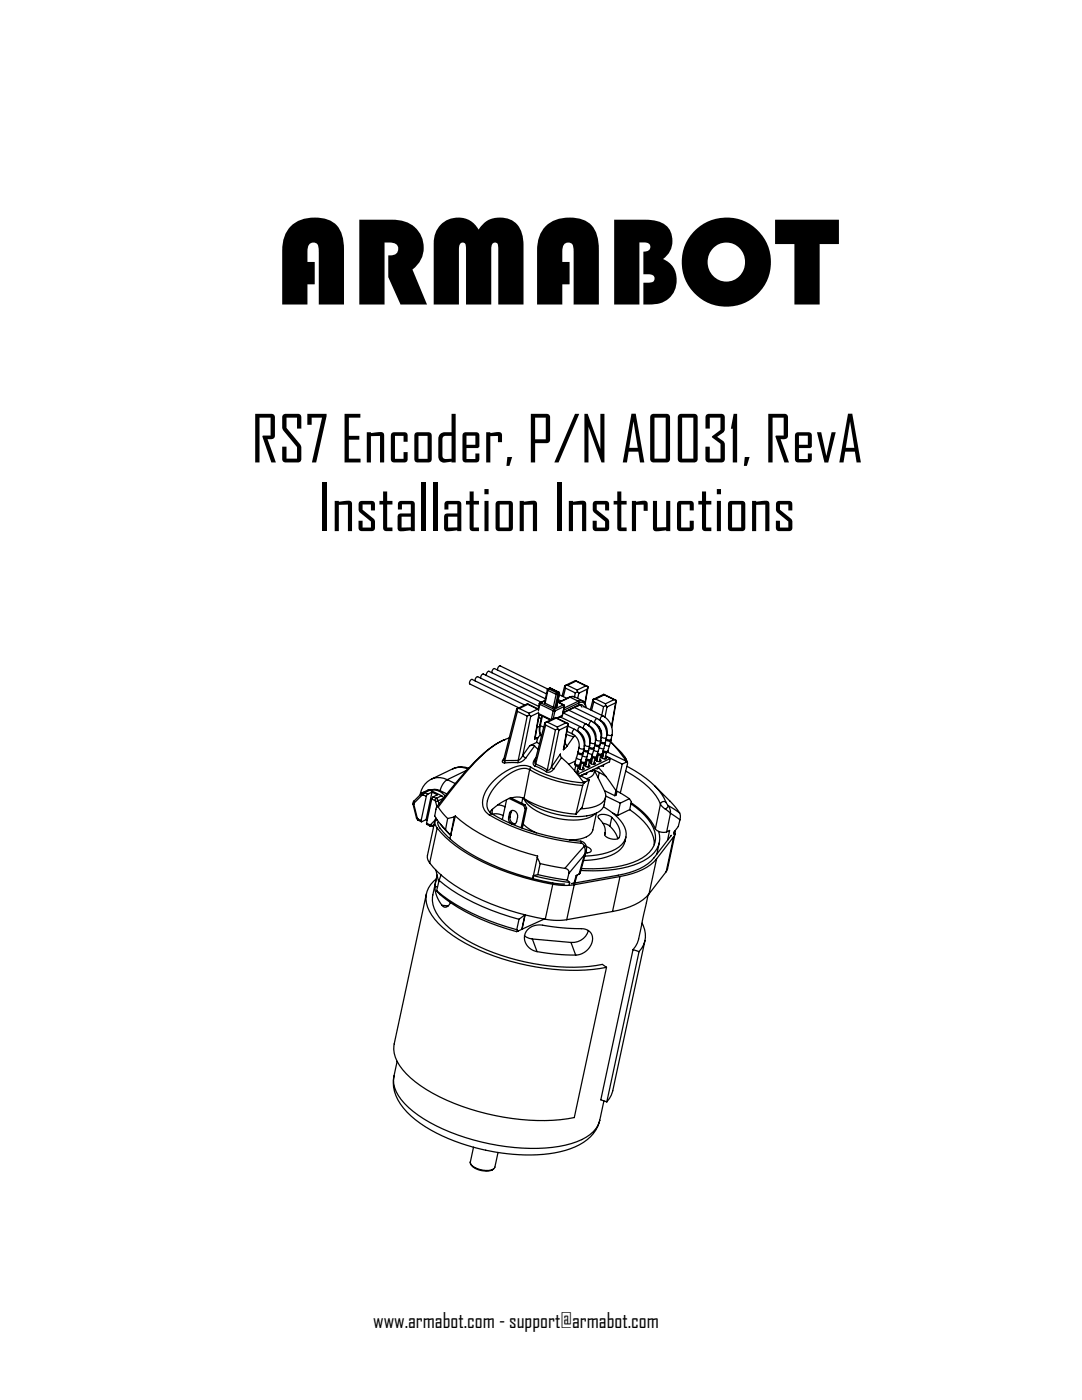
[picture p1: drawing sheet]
<svg xmlns="http://www.w3.org/2000/svg" width="216mm" height="279mm" viewBox="0 0 216 279" stroke-linecap="round" stroke-linejoin="round" font-family="sans-serif">
<defs><g id="words">
<text font-size="25.4" x="55" y="60.8">ARMABOT</text>
<g font-size="12.7">
<text x="50.1" y="92.3">RS7 Encoder, P/N A0031, RevA</text>
<text x="63.6" y="106">Installation Instructions</text>
</g>
<text font-size="4.2" x="74.5" y="265">www.armabot.com - support@armabot.com</text>
</g></defs>
<g fill="none" stroke="#000" stroke-width=".25">
<path d="M94.8 135.9a.73 .73 0 0 1 .5-.9l12.2 6M95.9 135.3a.73 .73 0 0 1 .5-.8l11.6 5.6M97 134.8a.73 .73 0 0 1 .5-.8l11.3 5.5M98.2 134.3a.73 .73 0 0 1 .5-.9l10.3 5.1M99.3 133.7a.73 .73 0 0 1 .5-.8l9.5 4.6M108.7 139.9l-.8 .4M108.8 139.8l-1.1 .5M109.2 137.7l-.5 2.5 .1 .1M109.2 137.7l.1 .1M109.3 137.8l1.7 .8M109.3 137.8l-.5 2.5M109.4 137.5l-.2 .2"/>
<path d="M109.4 137.5h.1M109.5 137.5l-.2 .3M109.5 137.5l1.7 .8M109.6 137.3h.2M109.6 137.3l-.2 .2M109.8 137.3l1.7 .8M109.8 137.3l-.3 .2M111 138.6h.3M111 138.6l-.6 2.5M111.2 138.3l-.2 .3M111.2 138.3l.1 .3M111.3 138.6l-.5 2.6"/>
<path d="M111.4 139.6l.6 .3M111.4 138.1l.2 .4M111.4 138.1l-.2 .2M111.5 138.1l.1 .3M111.5 138.1h-.1M111.6 138.6l1.5 .8M111.6 138.5l-.3 .1M111.6 138.5l-.6 2.5M111.6 138.4l-.6 2.6M111.6 138.4v.1M112.7 136.8l.1 .5M112.7 136.8l-.5 2.1"/>
<path d="M112.8 137.3l2 1M112.8 137.3l-.4 1.7M113.2 136.8h-.5M113.2 136.8l2 .9M113.6 139.1h.2M113.6 139.1l-2.1 1.1M113.8 139.1l1.6 .8M113.8 139.1l-2.3 1.1M114.6 139.1l-.4-.1-.6 .1M114.6 139.1h-.8M114.6 139.1h.1M114.6 139.1l1.6 .8"/>
<path d="M114.8 138.3l-.2 .8M114.8 135.8l-2.1 1M114.9 135.9l-.1-.1 2.4 1.2M114.9 135.9l2 1M114.9 135.9l-1.7 .9M115.2 137.7v.4M115.2 138.1l-.4 .2M115.2 138.1l.3 .2M115.4 139.9l.1 .4M115.4 139.9l-2.9 1.4M115.5 138.3l-.2 1.1M116.2 139.9a1.27 1.27 0 0 1 .7 1.3"/>
<path d="M116.2 139.9h-.8M116.9 136.9a.36 .36 0 0 1 .4 .2 .36 .36 0 0 1-.1 .4M116.9 136.9l-1.7 .8M117.2 137.5l-1.7 .8M117.2 137.5l-.5 2.8M117.3 137.2l-.5 3.2M118.4 139.6l.1 .5M118.4 139.6l-.6 2.1M118.9 139.5l-.5 .1M118.9 139.5l1.9 1M120.4 138.6l-2.1 1M120.6 138.7l-.1-.1 2.3 1.1"/>
<path d="M120.6 138.7l-1.7 .8M120.6 138.7l1.9 .9M122.5 139.6a.36 .36 0 0 1 .5 .2 .36 .36 0 0 1-.2 .5M122.5 139.6l-1.7 .9M123 139.9l-.9 5.2M82.6 159.9l-.2 .6M82.6 159.9v.4M84.2 158.3v.4M84.2 158.3l-1.6 1.6M84.2 158.7l-1.6 1.6M84.3 158.2h.4M84.3 158.2l-.1 .1"/>
<path d="M84.4 158.6l-.2 .1M84.4 158.6l.7 .3M84.7 158.2l-.3 .4M84.7 158.2l.6 .3M85.1 158.9l-1.1 4.9M85.3 158.5l-.2 .4M85.8 157.7l-.3-.1-1.2 .6M85.8 157.7l-1.1 .5M85.8 157.7l2.3 1.1M85.9 157.7a2.24 2.24 0 0 1 1.9 .1M86 157.8a2.63 2.63 0 0 1 2.8 1.1M86.1 159.5l.7 .3"/>
<path d="M86.1 159.5l-1 4.8M86.2 158.1l-.9 .4M86.2 158.1l1.1 .5-.9 .4M86.2 158.1l-1.2 5.5M86.4 159l-.3 .5M86.4 159l.7 .3M86.8 159.8l.1 .2M86.9 160l.3 1M87.1 159.3l-.3 .5M87.1 159.3l.3 .5M87.4 159.8l-.5 .2M87.4 159.8l.2 .6"/>
<path d="M87.8 157.8l1.4 .6M88.1 158.8l.4 .5-1.1 .5M88.1 158.8l-1 .5M89.2 155.6a3.7 3.7 0 0 0-5.4 3M89.2 155.6a3.5 3.5 0 0 0-1.4 2.2M89.2 155.6l1.6 .8M93.1 153.7l-3.9 1.9M93.3 153.5a3.6 3.6 0 0 0-3-.1l-4.2 2.1M93.5 153.3a4 4 0 0 0-3.1 .1M100.5 151.5l-.3 .5 .5 .3M100.5 151.5h.1M100.6 151.4l-.1 .1"/>
<path d="M100.7 147.6a20.5 20.5 0 0 0-7.2 5.8l-2.7 3-3.6 4.6M100.7 151.8v.5M100.7 147.6a20 20 0 0 0-7.4 6.1l-5.9 7.4M101 159.6l-1.6 1-1.7 1.5M101.6 159.3l-.5 .3-.9 4M101.6 159.3l2.9 1.5M101.6 159.3l.3-.1 2.9 1.4M101.6 147.3l-.9 .3M102 159.3l.6-.2a2.79 2.79 0 0 1 2 .3M103.1 141.5l.1 .5M103.1 141.5l-2.6 10.1v.2h.2M103.2 142l2 .9"/>
<path d="M103.2 142l-2.5 9.8M103.3 152.2l-2.6 .1M103.4 151.8l-.1 .4M103.4 151.8h-2.7M103.6 141.4l-.5 .1M103.6 141.4l2 .9M104.3 150.8l-.5 .7-.4 .3M104.3 150.8l.6 .5M104.3 159.3l-.2 1M104.5 159.3a6.4 6.4 0 0 0 4.2 3.3 13.7 13.7 0 0 0 8.9 .6l1.2-.8M104.6 159.4a24.1 24.1 0 0 0 10.3 3.1M104.7 140.7l-10.5-5.1a.68 .68 0 0 0-.5 .9l9.8 4.8"/>
<path d="M104.9 151.3l-.8 .7-.8 .2M105.2 142.9l-1.8 8.9M105.3 140.5l2.1 1M105.3 140.6l-.1-.1-2.1 1M105.3 140.6l2 .9M105.3 140.6l-1.7 .8M105.6 142.3v.4M105.6 142.7l-.4 .2M105.6 142.7l.3 .3M105.7 153.6a4 4 0 0 0-4 .8 9.2 9.2 0 0 0-4.5 6 2.07 2.07 0 0 0 1 2M105.7 153.6a24.4 24.4 0 0 0 10.6 3.2M105.7 153.6l-1.1 5.8"/>
<path d="M105.7 148.8l.5-.1 .5 .2M105.7 148.8l-1.4 2M105.9 143l-1.6 7.8M105.9 153.1a24 24 0 0 0 10.7 3.1M105.9 153.1a5.1 5.1 0 0 0-5 .8 9.3 9.3 0 0 0-4.6 5.7 2.81 2.81 0 0 0 1.3 3M105.9 153.1l-.2 .5M106.7 148.9l-1.8 2.4M106.7 148.9l.7 .6M106.7 151.6a.8 .8 0 0 0 0 1.3M106.7 151.6h.1M106.7 152.9l2.3 1.1M106.8 147.2l-.1 .3"/>
<path d="M106.8 147.2l.2 .2 .1-.2M106.9 152.5l2.3 1.2M106.9 152.5l-.2 .4M106.9 151.2l-.2 .4M107.1 148.2l-1.4 .6M107.1 148.2l.6 .2M107.1 147.2l-.2 .1M107.3 147.3l-.6 .2M107.3 147.3l-.2 .9M107.3 147.3h-.1M107.3 141.5l-1.7 .8M107.3 141.5h.1"/>
<path d="M107.3 147.2h-.2M107.3 147.2l-.1 .1M107.5 142.2l-1.6 .8M107.5 142.6l2.3 1.1M107.5 143.2l.5 .2M107.5 142.6l-.8 4.9M107.6 142.6l-.8 4.6M107.6 140.4l.1 .2M107.6 140.4l-.2 1.2M107.7 145l-.5 .2M107.7 144.7v.3a2.15 2.15 0 0 0 .3 1.9 2.16 2.16 0 0 1-.2-2.1M107.7 144.7l.1 .1"/>
<path d="M107.7 140.6l2.7 1.3M107.7 140.6l-.3 1.3M107.7 140.3l-.1 .1M107.7 140.3h.2M107.8 144.8l.7 .3M107.8 146.6l-.5 .6M107.9 140.3l-.2 .3M107.9 140.3l2.7 1.3M108.1 142.9l-.4 1.8M108.2 142.9l-.4 1.9M108.8 144.2l.1 .5M108.8 144.2l-2 7.7-.1 .4 .2 .2"/>
<path d="M108.8 140.3l1.6 .8M108.9 144.7l1.9 1M108.9 144.7l-2 7.8M109.2 153.7l-.2 .3M109.3 144.1l-.5 .1M109.3 144.1l1.9 1M110 153.1l-.4 .5-.4 .1M110 153.1l.5 .4M110.4 141.9h.3M110.4 141.9l-.4 1.7-2.6-1.2M110.4 141.1l.4 .1M110.5 153.5a1.1 1.1 0 0 1-1.5 .5"/>
<path d="M110.6 141.6l-.2 .3M110.6 141.6l.1 .3M110.7 141.9l-.3 1.5M110.8 145.7l-1.6 8M110.9 143.2l2.3 1.2M111 143.3l-.1-.1-2.2 1M111 143.3l-1.7 .8M111 143.3l1.9 1M111 141l-.2 .2M111.2 145.1l.1 .3M111.3 145.4l-.5 .3M111.3 145.4l.2 .3"/>
<path d="M111.3 140.1l1.2 .6M111.5 145.7l-1.5 7.4M111.8 143.1l4 1.9M112 151.2l-1.5 2.3M112 151.2a29.3 29.3 0 0 1 4.4 4.9h.3M112 151.2l-.2-.7-1.8 2.6M112.1 142.9l-.9 .4M112.2 142.8l-.1 .1M112.2 142.8l-1.1 .5M112.4 142.3l4.5 2.2M112.4 140.7l.2 .3M112.4 140.7l-1.8 .9"/>
<path d="M112.5 140.7l.1 .2M112.5 140.7h-.1M112.6 141l-1.9 .9M112.6 140.9v.1M112.6 140.9l-.4 1.9M112.7 148.3l.1 .1M112.8 148.4l.3 .6M112.8 148.4l-.1 .1M112.9 144.3a.36 .36 0 0 1 .5 .1 .36 .36 0 0 1-.2 .5M112.9 144.3l-1.7 .8M113 146.6l1.5 .4M113.1 149l-.7 .6"/>
<path d="M113.1 145.9l1.1 .6M113.2 144.9l-1.7 .8M113.2 144.9l-.8 4.7M113.3 144.9l1.4 .7M113.4 144.6l-1 5M113.5 141.7l4.5 2.2M114.2 146.5a2.55 2.55 0 0 1 1.3 2.6M114.5 147l-1.4 2M114.6 141.2l4.6 2.2M114.7 146.8l-.2 .2M114.7 145.6a3.6 3.6 0 0 1 1.8 3.8M114.7 145.6a.68 .68 0 0 0-.5 .9"/>
<path d="M114.7 152.3a.55 .55 0 0 0 .3 .6 .55 .55 0 0 0 .7-.1v-.2M114.7 152.3a.69 .69 0 0 0 1 .3M114.8 151.9l-1.3 .6M114.9 152.8l-.2 1.1M115 151.2l-.3 1.1M115 151.3l.4 .2 .6 .1M115 145.8l.4 .1M115.2 153.7l.3 .3-.6 .2M115.2 154.5l2.4 1.2M115.3 150.3l-.3 .9M115.3 150.3a.69 .69 0 0 0 1 .2M115.3 150a.69 .69 0 0 0 1 .3"/>
<path d="M115.4 140.8h.4l.3 .3M115.4 140.8l-3.1 1.5M115.4 145.9a2.57 2.57 0 0 1 1.2 3.1M115.4 152.9l-.3 1.3M115.5 140.7a.67 .67 0 0 1 1 .4M115.5 140.7l-.1 .1M115.5 140.7l-3.1 1.5M115.5 146h-.1M115.5 149.2a.69 .69 0 0 0 1 .2M115.5 149.1l-.2 1.2M115.5 140.3a.88 .88 0 0 1 1 0 .88 .88 0 0 1 .4 .9M115.5 140.3l-3.1 1.5"/>
<path d="M115.8 145a3.6 3.6 0 0 1 1.8 3.8M115.8 145a.68 .68 0 0 0-.4 .9M115.8 153.1l-.3 .1a.67 .67 0 0 0 1.1 .2l-.3-.2M115.9 151.9a.74 .74 0 0 0 .9 .1M116 154.8v.1M116 151.6l-.3 1M116 152.3l-.3 1.2M116.1 145.2l.4 .2M116.2 150.8l.9 .2M116.3 156.8l-1.4 5.7M116.3 150.5l-.3 1.1M116.4 149.8a.73 .73 0 0 0 1 .1"/>
<path d="M116.5 145.4a2.55 2.55 0 0 1 1.3 2.7M116.5 149.6a.73 .73 0 0 0 1 .1M116.5 152.4l-.3 1.2M116.5 145.4l-.1 .1M116.5 149.4l-.2 1.1M116.6 156.2l-.3 .6M116.6 141.1l3.7 1.8M116.7 148.6a.69 .69 0 0 0 .9 .2M116.7 154.4l-.6 .3M116.7 156.1l-.1 .1M116.8 152a.54 .54 0 0 1-.4 .4 .54 .54 0 0 1-.6-.3M116.9 144.5a.68 .68 0 0 0-.4 .9"/>
<path d="M116.9 144.5a3.6 3.6 0 0 1 1.9 3.8M116.9 152.5l-.3 .2a.67 .67 0 0 0 1.1 .2l-.3-.2M117 151.4a.74 .74 0 0 0 1 .1M117 155.4a1.53 1.53 0 0 0 1.5-1.9l2.1 4.3a1.95 1.95 0 0 1-1 2.8 8.2 8.2 0 0 1-3.7 .8M117.1 154.2l-.1 .3-.3-.1-.6 .3M117.1 151l-.3 1M117.1 151.7l-.2 1.3M117.3 144.7l.3 .2M117.3 150.3l.9 .2M117.4 149.9l-.3 1.1M117.6 149.3a.73 .73 0 0 0 .9 .1M117.6 155.7l-1.4 5.4-1.3 1.4"/>
<path d="M117.6 155.7l-.9 .4M117.6 144.9a2.55 2.55 0 0 1 1.3 2.6M117.6 149a.73 .73 0 0 0 1 .2M117.6 144.9h.1M117.6 151.8l-.3 1.3M117.6 148.8l-.2 1.1M117.8 148.1a.69 .69 0 0 0 1 .2M117.8 148.1l-.1 .3M118 151.5a.54 .54 0 0 1-.5 .4 .54 .54 0 0 1-.6-.3M118 143.9a3.6 3.6 0 0 1 1.9 3.8M118 143.9a.68 .68 0 0 0-.4 1M118.1 152l-.4 .1a.67 .67 0 0 0 1.1 .2l-.2-.2"/>
<path d="M118.1 150.8a.74 .74 0 0 0 1 .1M118.2 153.7l-.1 .2h-.3M118.2 150.5l-.2 1M118.2 151.2l-.2 1.2M118.4 144.2l.3 .1M118.4 149.7l.9 .3M118.5 140.1l1.9 .9M118.5 140.1l-.5 1.7M118.5 149.4l-.3 1.1M118.6 153.7l2.4 1.3M118.7 148.7a.73 .73 0 0 0 .9 .2M118.7 144.3a2.55 2.55 0 0 1 1.3 2.7"/>
<path d="M118.7 148.5a.73 .73 0 0 0 1 .1M118.7 151.3l-.2 1.2M118.8 148.3l-.3 1.1M118.9 147.5a.69 .69 0 0 0 1 .2M118.9 147.5l-.1 .4M119.1 150.9a.54 .54 0 0 1-.5 .4 .54 .54 0 0 1-.5-.3M119.2 143.4a3.6 3.6 0 0 1 1.8 3.8M119.2 143.4a.68 .68 0 0 0-.5 .9M119.2 150.5a.73 .73 0 0 0 .9 .1M119.2 151.5l-.4 .1a.67 .67 0 0 0 1.1 .2l-.2-.2M119.2 150.3a.74 .74 0 0 0 1 .1M119.3 153.1v.3h-.4"/>
<path d="M119.3 150l-.2 .9M119.4 153.1l1.5 1.9 2 2.8M119.4 150.6l-.3 1.3M119.5 143.6l.3 .2M119.5 145l-.1 .2M119.6 149.2l.9 .2M119.6 154.2l-.3 1M119.6 148.9l-.3 1.1M119.7 145.9h.3M119.8 148.2a.73 .73 0 0 0 1 .1M119.8 143.8a2.55 2.55 0 0 1 1.3 2.6M119.8 148a.73 .73 0 0 0 1 .1"/>
<path d="M119.9 150.8l-.3 1.2M119.9 143.8v.1M119.9 147.7l-.3 1.2M120 147a.69 .69 0 0 0 1 .2M120 147l-.1 .3M120.2 150.6l.2 .1M120.2 150.5l.2 .1M120.2 150.4l-.1 .2M120.3 142.9a.68 .68 0 0 0-.5 .9M120.3 142.9a3.6 3.6 0 0 1 1.8 3.8M120.3 150.9l-.3 .1a.67 .67 0 0 0 1.1 .2l-.3-.2M120.4 149.8a.74 .74 0 0 0 .9 .1"/>
<path d="M120.4 141l-.3 1.8M120.5 152.6l-.1 .3-.4-.1M120.5 149.4l-.3 1M120.5 144.3l-.1 .2M120.5 150.1l-.3 1.3M120.6 157.8l2.1 1M120.7 148.6l.9 .3M120.8 148.3l-.3 1.1M120.8 140.5l.1 .3M120.8 150.9l1 .5M120.8 150.9l3.4 1.6M120.8 159.1a3.3 3.3 0 0 1-2.9 3.6 16.6 16.6 0 0 1-13.3-3.3"/>
<path d="M120.9 140.8l-.5 .2M120.9 140.8l.2 .3M120.9 158.9l2.9 1.4M120.9 147.6a.73 .73 0 0 0 1 .2M121 147.4a.73 .73 0 0 0 .9 .2M121 150.2l-.3 1.3M121 147.2l-.2 1.1M121.1 141.1l-.4 2M121.1 146.4a.69 .69 0 0 0 1 .3M121.1 146.4v.4M121.3 150.1l3.7 1.8M121.3 149.9a.54 .54 0 0 1-.5 .4 .54 .54 0 0 1-.5-.3"/>
<path d="M121.6 148.9l-.3 1M121.7 147.9l1.5 1.7 1.8 2.3M121.8 151.4l-6.5 3.1M121.8 151.4l-.2 .6-5.8 2.8M121.8 148l2.3 2.3 .6 .8 .4 1M121.9 147.8l-.3 1.1M122.1 146.7l-.2 1.1M122.8 140.3l-1.7 .8M122.8 140.3l-.8 4.7M122.9 157.8l-.2 1M123.1 157.9l-.1 .8-.3 .1M123.7 158.2l1.9 1.2"/>
<path d="M124.2 152.5l-1.3 5.3M124.7 151.2l.5 1M124.9 153.9a16.5 16.5 0 0 1 6.5 5.7l.4 .9M125 151.9v.2M125 152.1h.1M125 152.1l-.8 .4M125.1 152.9a17.2 17.2 0 0 1 7.4 6.4l.4 .8M125.1 152.1l.1 .3-1.4 5.8-.9-.4M125.6 159.4l-1.8 .9M125.6 159.4l.4 .6-.1 .4M130.6 156.8l3.6 3.7 1.4 1.8M82.4 160.5h.2"/>
<path d="M82.4 160.5l.7 2.7M82.6 160.5l.7 2.8M82.6 160.3v.2M83.1 163.2l.4 .5M83.1 163.2l.2 .1M83.3 163.3l.1 .2M83.4 163.5l.1 .2M83.4 163.5l.6 .3M83.5 163.7l.6 .3M85 163.6l-.9 .4-.1-.2M85 163.6l.2 .1M85.1 178.3l-6.4 30a6.7 6.7 0 0 0 2.4 6 32.2 32.2 0 0 0 14.3 7.5 42.6 42.6 0 0 0 19.2 1.2l6.4-29.9"/>
<path d="M85.1 164.3l.1 .2 .6 .3M85.1 164.3l.6 .3M85.7 164.6l.1 .2M85.7 172.2a29 29 0 0 0 12.3 8.2l5.3 1.8 5.5 1.3M85.9 164.6h-.2M85.9 164.6l.5 .2M86.3 164.8h-.5M86.4 164.8h-.1M86.4 164.8l.2-.1-.3 .1M86.6 164.5l-.2 .3M86.8 163.7l-1.5 7.2 .1 .8 .3 .5M86.8 176.9a6.1 6.1 0 0 0 1.4 3.8"/>
<path d="M86.8 176.9l.5 .1M86.8 163.7l-.9 .9M87 175.7a8.9 8.9 0 0 0-.6 4.9 11.8 11.8 0 0 0 5.4 6.2 43.1 43.1 0 0 0 27.1 5.9l1.3-.2 .8 .6M87 173.7l.5 2.3M87 163.3a1.63 1.63 0 0 0 .2 1.9M87 175.4a5 5 0 0 0-.8 7.3 23.8 23.8 0 0 0 10.9 7.5 45.2 45.2 0 0 0 23.9 2.9M87.1 177.8a41.5 41.5 0 0 0 16 7.7M87.1 177.8a25.7 25.7 0 0 0 8.9 5.7l5.3 1.9 1.8 .5 .3-.1M87.2 163.6v.2M87.2 165.2a29 29 0 0 0 12.3 8.2l5.3 1.8 5.5 1.3M87.2 165.2l-1.5 7M87.2 174.6l-.4 2.3"/>
<path d="M87.3 164.1l.2 .6a18 18 0 0 0 6.3 5.7 47.5 47.5 0 0 0 18.9 6M87.4 161.1l1.9 2.3M87.4 161.1l-.1-.2-.2 .2-.4 1.7 1 1.4 1.2 1.4M87.6 175.7a41.4 41.4 0 0 0 16 7.8M87.6 175.7l-.5 2.1M87.9 164.5l2 2.2M88 174.6l-.4 1.1M88.9 165.6l1 1.1M89.3 163.4l-.4 2.2M89.9 166.7h.1M90.6 163l-1.3 .4M90.6 163l-.7 3.7"/>
<path d="M90.9 162.9a38.5 38.5 0 0 0 16.4 8l-.1 .2M90.9 162.9l-.3 .1M90.9 162.9l-1.1 4.5M97.6 162.6a44.5 44.5 0 0 0 18.4 5.7M98.2 162.4l-.6 .2M98.2 162.4a42.8 42.8 0 0 0 17.7 5.5M98.2 161.7v-.2l.1 1M98.3 162.5l.9-.1 1.2 .4M99.3 160.6l1.5 .4M101.7 162.3a.78 .78 0 0 1 .7-.6 .78 .78 0 0 1 .8 .6 1.59 1.59 0 0 1-.8 2.2 1.13 1.13 0 0 1-.9-1.3M101.7 162.3l-.2 .9M101.8 163a1.09 1.09 0 0 0 1 1.4"/>
<path d="M101.8 163l-.3 .2M101.9 162.2l-.2 .1M101.9 162.2l-.1 .8M102.2 161.7l-.3 .5M104.4 164.5l1.4 1.1 1.2 .6M104.5 160.8l.3 .6M104.8 160.6l-.3 .2M104.8 160.6l.3 .7M104.8 161.4l-.8 3.8M105.1 161.3l-.3 .1M105.1 161.3l-.9 4M106.4 174.8l3.6 .8 3.7 .5"/>
<path d="M106.4 174.8h.1M107.2 171.1l.6 1.2M107.2 171.1l-.9 4.3 .1-.6M107.3 174.5l5.9 1.1M107.3 174.5l-.9 .3M107.8 172.3l4.9 1M107.8 172.3l-.5 2.2M110.3 176.5a12.5 12.5 0 0 0 4.3 .1M110.3 176.5l-1.5 7M112.7 173.3a.82 .82 0 0 1 .8 1M113.2 175.6l.5 .5M113.5 174.3l-.3 1.3"/>
<path d="M113.7 176.1l-.1 .4M114.6 176.6l-1.5 6.9M115.1 174.7l-.4 1.5M115.5 174.5l-.5 .2-.5 1.5M115.8 174.2l-.3 .3M115.9 167.9a1.28 1.28 0 0 1 1.1 1.1M115.9 167.9l.1 .4M116 168.3l.4 .2 .2 .4M116.6 168.9l.4 .1-.1 .9M116.6 168.9l-3.9 4.4M116.6 168.9a2.22 2.22 0 0 1 0 1.7M116.6 170.6l-3.1 3.7"/>
<path d="M116.6 170.6l-1.1 3.9M117 169.9l-.4 .7M117 169.9l-1.2 4.3M117 168.9l.1 .1a.77 .77 0 0 1 .8 1l-1 .2M119 162.3l-.7 3.3a2.95 2.95 0 0 1-2.6 1.8l-2.1 .2M120.3 164.3l.7 .2 .7 .4M120.4 161a9.1 9.1 0 0 1 4.5 4.7 3.3 3.3 0 0 1-2.1 3.8 13.9 13.9 0 0 1-6.1 1.4M120.7 166.4l-.1 .1M120.7 166.2l-.1 .4M121.7 164.9l.9 1 .7 1.5M122.1 163.1a2.2 2.2 0 0 0-2.8-.2v.2a3.4 3.4 0 0 1 1.4 3.3M122.1 163.1a3.9 3.9 0 0 1 1.5 4 2.19 2.19 0 0 1-2.9-.5v-.2"/>
<path d="M122.1 163.1l-.4 1.8M122.3 162.3l.9 .4M123.7 174.9l-9.1 1.7M123.7 174.9l-1.5 7M123.8 160.3l-.6 2.4M124.9 167.1a4.1 4.1 0 0 1-3 3.6 15.9 15.9 0 0 1-5.4 1M125.7 161.6a10.1 10.1 0 0 1 4.8 6.2l.1 .8M125.7 161.6l-2.5 1.1M125.9 160.4a10.1 10.1 0 0 1 4.9 6.3 5 5 0 0 1-3.5 5 23.7 23.7 0 0 1-11.3 1.6M125.9 160.4l-.2 1.2M125.9 160.2l.5 .3a12 12 0 0 1 4.4 4.9M129.3 178.6l-1.9 8.8a4.4 4.4 0 0 1-1.1 2.1"/>
<path d="M129.5 178.4a11.7 11.7 0 0 1-7.3 3.5M130.8 165.4a2.14 2.14 0 0 0 2.2 .6M131 171.4a11.7 11.7 0 0 1-7.3 3.5M131 171.4l-1.5 7M131.4 165.9a4.6 4.6 0 0 1-2.2 5.4 21.5 21.5 0 0 1-12.3 2.5l-1-.1M131.6 168.2l-.5 2.3M131.8 160.5l-1 4.9M131.8 160.5l1 1M132.8 161.5l1 .8M132.9 160.1l.5 .7M132.9 160.1a.68 .68 0 0 0-1.1 .4M132.9 174l-3.4 4.4"/>
<path d="M133 166l.6-.3-.4 2M133.4 160.8l2.2 1.5M133.4 160.8l-.6 .7M133.4 160.8l.4 1v.5M133.8 162.3l-.8 3.7M133.8 162.3l1.9 1.3M134 166.7l-3.5 4.5a11.4 11.4 0 0 1-7.1 3.5l-9.4 1.6M134.4 167l-3.4 4.4M134.4 167l-1.5 7M134.7 165.8v.7l-.3 .5M134.7 166.4l-1.5 7-.3 .6M135.6 162.3l.2 .5-.1 .8"/>
<path d="M135.7 163.6l-.4 1.3-.8 1.2-.1 .4M88.2 180.7l1.2 .1M89.9 180.1a.96 .96 0 0 1-.7 .9 .96 .96 0 0 1-1-.3M103.1 185.5l.3 .3M103.6 183.5l-.5 2M104.1 185.5l-.7 .3M104.2 185.4l-.1 .1M104.6 186.7l1 .6 .6 .1M104.7 182.6l-.6 2.9M104.7 182.6l-1.1 .9M104.8 182.6l-.6 2.8M106.2 187.4l1 2.5"/>
<path d="M106.2 187.4l7.7 .7M107.2 189.9a2.69 2.69 0 0 1-2.5-3.1 2.69 2.69 0 0 1 3.2-2.2h.4a59.4 59.4 0 0 0 8.4 .8 2.05 2.05 0 0 1 1.2 3.2 3.6 3.6 0 0 1-3 2M107.2 189.9a43.5 43.5 0 0 0 7.7 .7M108.6 183.4l-4.4 2M108.8 183.5a12.5 12.5 0 0 0 4.3 0M113.9 188.1l1 2.5M117.4 185.7a3.2 3.2 0 0 1-3.5 2.4M122.2 181.9l-9.1 1.6M126.3 189.5l-6.4 30 1.2 .4M126.3 189.5l1.2 .4M127.5 189.9l-6.4 30M128.1 184.2a4.7 4.7 0 0 1-.6 5.7"/>
<path d="M128.7 187.7l-6.4 30a4.7 4.7 0 0 1-1.2 2.2M78.6 214.8a6.1 6.1 0 0 0 2.1 5.4 30 30 0 0 0 13.8 7.3 39.6 39.6 0 0 0 18.3 1 9.3 9.3 0 0 0 6.5-3.9l.4-1M78.6 214.8a7.8 7.8 0 0 0 2.6 7.2 30.2 30.2 0 0 0 13.9 7.1 36 36 0 0 0 17.7 .5 9.1 9.1 0 0 0 6.8-5.6l.1-.4M79.2 211.8l-.6 3M120.5 219.7l-.8 3.9M93.9 231.9a1.31 1.31 0 0 0 1 1.3 3.8 3.8 0 0 0 3.6 .1M94.5 229l-.6 2.9M99.4 230l-.8 3.2a4 4 0 0 1-4.7-1v-.3"/>
</g>
<use href="#words"/>
</svg>
